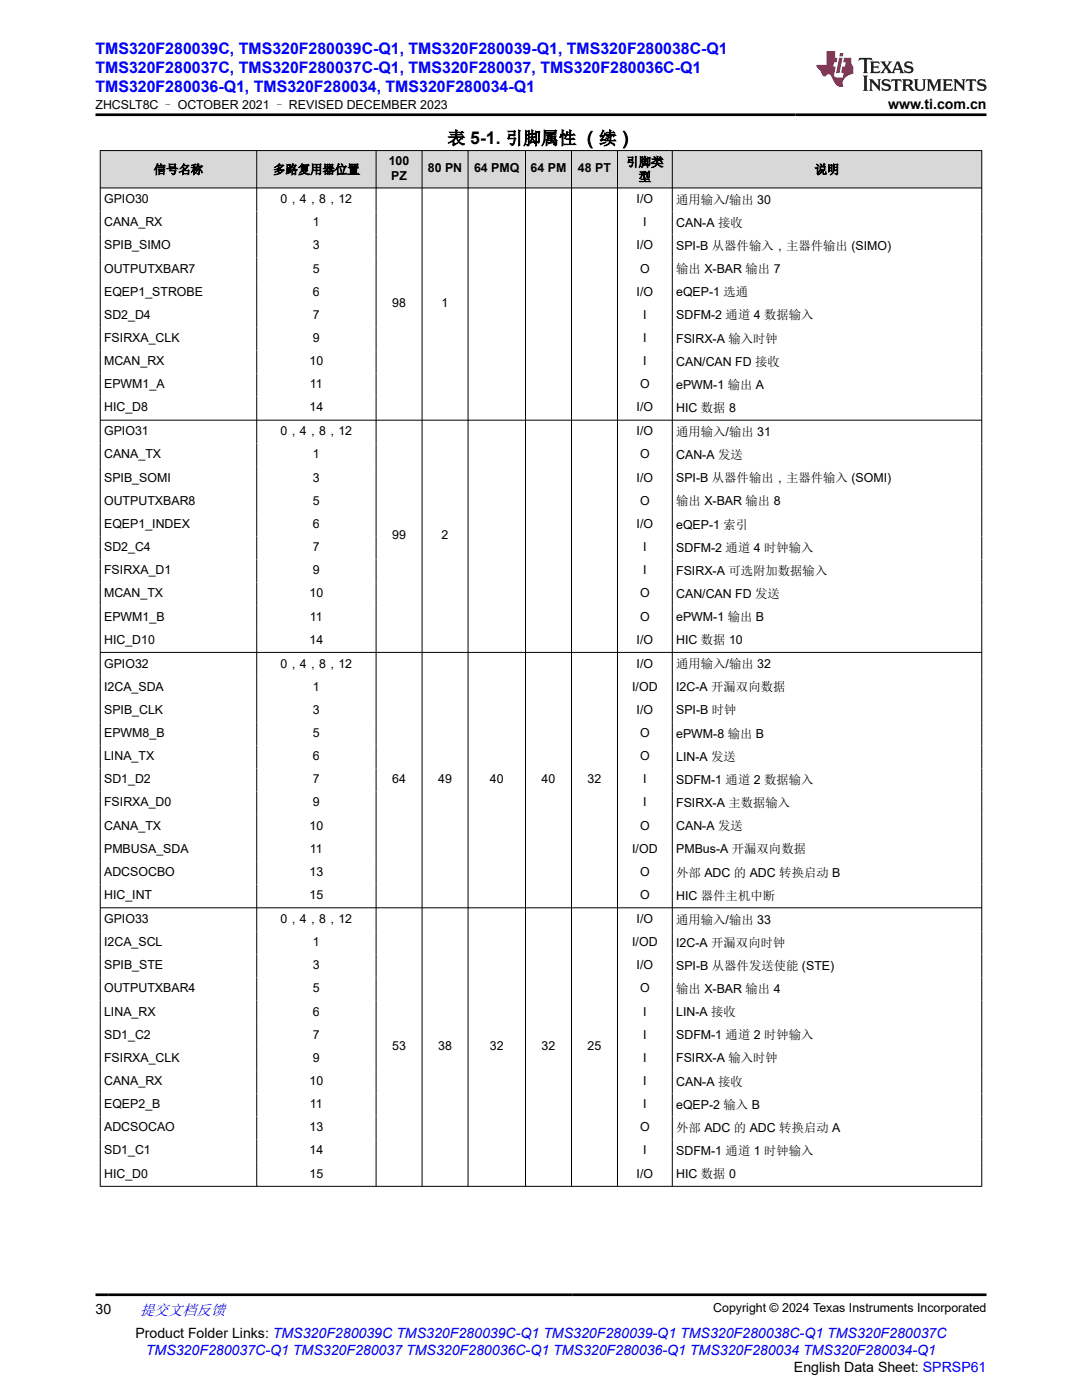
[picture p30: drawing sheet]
<svg xmlns="http://www.w3.org/2000/svg" width="216mm" height="279mm" viewBox="0 0 216 279" stroke-linecap="round" stroke-linejoin="round" font-family="sans-serif">
<defs><g id="words">
<text font-size="3.5" x="89.3" y="28.8">表 5-1. 引脚属性 （续）</text>
<g font-size="3.2" fill="#00f">
<text x="19.1" y="10.7">TMS320F280039C, TMS320F280039C-Q1, TMS320F280039-Q1, TMS320F280038C-Q1</text>
<text x="19.1" y="14.5">TMS320F280037C, TMS320F280037C-Q1, TMS320F280037, TMS320F280036C-Q1</text>
<text x="19.1" y="18.3">TMS320F280036-Q1, TMS320F280034, TMS320F280034-Q1</text>
</g>
<text font-size="3" fill="#00f" x="27.9" y="262.4">提交文档反馈</text>
<g font-size="2.8">
<text x="177.2" y="21.7">www.ti.com.cn</text>
<text x="19.1" y="262.1">30</text>
<text x="27" y="266.9">Product Folder Links: TMS320F280039C TMS320F280039C-Q1 TMS320F280039-Q1 TMS320F280038C-Q1 TMS320F280037C</text>
<text x="158.4" y="273.7">English Data Sheet: SPRSP61</text>
</g>
<text font-size="2.8" fill="#00f" x="29.1" y="270.3">TMS320F280037C-Q1 TMS320F280037 TMS320F280036C-Q1 TMS320F280036-Q1 TMS320F280034 TMS320F280034-Q1</text>
<g font-size="2.5">
<text x="19.1" y="21.8">ZHCSLT8C – OCTOBER 2021 – REVISED DECEMBER 2023</text>
<text x="30.7" y="34.7">信号名称</text>
<text x="54.5" y="34.7">多路复用器位置</text>
<text x="77.6" y="32.9">100</text>
<text x="78.1" y="35.9">PZ</text>
<text x="85.4" y="34.4">80 PN</text>
<text x="94.6" y="34.4">64 PMQ</text>
<text x="105.9" y="34.4">64 PM</text>
<text x="115.3" y="34.4">48 PT</text>
<text x="125" y="33.2">引脚类</text>
<text x="162.6" y="34.7">说明</text>
<text x="20.8" y="40.5">GPIO30</text>
<text x="56" y="40.5">0，4，8，12</text>
<text x="127" y="40.5">I/O</text>
<text x="127.4" y="36.1">型</text>
<text x="134.9" y="40.6">通用输入/输出 30</text>
<text x="20.8" y="45.1">CANA_RX</text>
<text x="62.4" y="45.1">1</text>
<text x="128.3" y="45.1">I</text>
<text x="134.9" y="45.3">CAN-A 接收</text>
<text x="20.8" y="49.8">SPIB_SIMO</text>
<text x="62.4" y="49.8">3</text>
<text x="127" y="49.8">I/O</text>
<text x="134.9" y="49.9">SPI-B 从器件输入，主器件输出 (SIMO)</text>
<text x="20.8" y="54.4">OUTPUTXBAR7</text>
<text x="20.8" y="59">EQEP1_STROBE</text>
<text x="62.4" y="54.4">5</text>
<text x="62.4" y="59">6</text>
<text x="127" y="59">I/O</text>
<text x="127.7" y="54.4">O</text>
<text x="134.9" y="54.5">输出 X-BAR 输出 7</text>
<text x="134.9" y="59.1">eQEP-1 选通</text>
<text x="20.8" y="63.6">SD2_D4</text>
<text x="62.4" y="63.6">7</text>
<text x="78.3" y="61.3">98</text>
<text x="88.1" y="61.3">1</text>
<text x="128.3" y="63.6">I</text>
<text x="134.9" y="63.8">SDFM-2 通道 4 数据输入</text>
<text x="20.8" y="68.3">FSIRXA_CLK</text>
<text x="62.4" y="68.3">9</text>
<text x="128.3" y="68.3">I</text>
<text x="134.9" y="68.4">FSIRX-A 输入时钟</text>
<text x="20.8" y="72.9">MCAN_RX</text>
<text x="20.8" y="77.5">EPWM1_A</text>
<text x="61.8" y="72.9">10</text>
<text x="61.9" y="77.5">11</text>
<text x="127.7" y="77.5">O</text>
<text x="128.3" y="72.9">I</text>
<text x="134.9" y="73">CAN/CAN FD 接收</text>
<text x="134.9" y="77.6">ePWM-1 输出 A</text>
<text x="20.8" y="82.1">HIC_D8</text>
<text x="61.8" y="82.1">14</text>
<text x="127" y="82.1">I/O</text>
<text x="134.9" y="82.2">HIC 数据 8</text>
<text x="20.8" y="86.9">GPIO31</text>
<text x="56" y="86.9">0，4，8，12</text>
<text x="127" y="86.9">I/O</text>
<text x="134.9" y="87">通用输入/输出 31</text>
<text x="20.8" y="91.5">CANA_TX</text>
<text x="62.4" y="91.5">1</text>
<text x="127.7" y="91.5">O</text>
<text x="134.9" y="91.6">CAN-A 发送</text>
<text x="20.8" y="96.1">SPIB_SOMI</text>
<text x="20.8" y="100.7">OUTPUTXBAR8</text>
<text x="62.4" y="96.1">3</text>
<text x="62.4" y="100.7">5</text>
<text x="127" y="96.1">I/O</text>
<text x="127.7" y="100.7">O</text>
<text x="134.9" y="96.2">SPI-B 从器件输出，主器件输入 (SOMI)</text>
<text x="134.9" y="100.9">输出 X-BAR 输出 8</text>
<text x="20.8" y="105.4">EQEP1_INDEX</text>
<text x="62.4" y="105.4">6</text>
<text x="78.3" y="107.7">99</text>
<text x="88.1" y="107.7">2</text>
<text x="127" y="105.4">I/O</text>
<text x="134.9" y="105.5">eQEP-1 索引</text>
<text x="20.8" y="110">SD2_C4</text>
<text x="62.4" y="110">7</text>
<text x="128.3" y="110">I</text>
<text x="134.9" y="110.1">SDFM-2 通道 4 时钟输入</text>
<text x="20.8" y="114.6">FSIRXA_D1</text>
<text x="20.8" y="119.2">MCAN_TX</text>
<text x="61.8" y="119.2">10</text>
<text x="62.4" y="114.6">9</text>
<text x="127.7" y="119.2">O</text>
<text x="128.3" y="114.6">I</text>
<text x="134.9" y="114.7">FSIRX-A 可选附加数据输入</text>
<text x="134.9" y="119.3">CAN/CAN FD 发送</text>
<text x="20.8" y="123.8">EPWM1_B</text>
<text x="61.9" y="123.8">11</text>
<text x="127.7" y="123.8">O</text>
<text x="134.9" y="124">ePWM-1 输出 B</text>
<text x="20.8" y="128.5">HIC_D10</text>
<text x="61.8" y="128.5">14</text>
<text x="127" y="128.5">I/O</text>
<text x="134.9" y="128.6">HIC 数据 10</text>
<text x="20.8" y="133.2">GPIO32</text>
<text x="20.8" y="137.8">I2CA_SDA</text>
<text x="56" y="133.2">0，4，8，12</text>
<text x="62.4" y="137.8">1</text>
<text x="126.1" y="137.8">I/OD</text>
<text x="127" y="133.2">I/O</text>
<text x="134.9" y="133.3">通用输入/输出 32</text>
<text x="134.9" y="138">I2C-A 开漏双向数据</text>
<text x="20.8" y="142.5">SPIB_CLK</text>
<text x="62.4" y="142.5">3</text>
<text x="127" y="142.5">I/O</text>
<text x="134.9" y="142.6">SPI-B 时钟</text>
<text x="20.8" y="147.1">EPWM8_B</text>
<text x="62.4" y="147.1">5</text>
<text x="127.7" y="147.1">O</text>
<text x="134.9" y="147.2">ePWM-8 输出 B</text>
<text x="20.8" y="151.7">LINA_TX</text>
<text x="62.4" y="151.7">6</text>
<text x="127.7" y="151.7">O</text>
<text x="134.9" y="151.8">LIN-A 发送</text>
<text x="20.8" y="156.3">SD1_D2</text>
<text x="20.8" y="160.9">FSIRXA_D0</text>
<text x="62.4" y="156.3">7</text>
<text x="62.4" y="160.9">9</text>
<text x="78.3" y="156.3">64</text>
<text x="87.4" y="156.3">49</text>
<text x="97.8" y="156.3">40</text>
<text x="108.1" y="156.3">40</text>
<text x="117.2" y="156.3">32</text>
<text x="128.3" y="156.3">I</text>
<text x="128.3" y="160.9">I</text>
<text x="134.9" y="156.4">SDFM-1 通道 2 数据输入</text>
<text x="134.9" y="161.1">FSIRX-A 主数据输入</text>
<text x="20.8" y="165.6">CANA_TX</text>
<text x="61.8" y="165.6">10</text>
<text x="127.7" y="165.6">O</text>
<text x="134.9" y="165.7">CAN-A 发送</text>
<text x="20.8" y="170.2">PMBUSA_SDA</text>
<text x="61.9" y="170.2">11</text>
<text x="126.1" y="170.2">I/OD</text>
<text x="134.9" y="170.3">PMBus-A 开漏双向数据</text>
<text x="20.8" y="174.8">ADCSOCBO</text>
<text x="20.8" y="179.4">HIC_INT</text>
<text x="61.8" y="174.8">13</text>
<text x="61.8" y="179.4">15</text>
<text x="127.7" y="174.8">O</text>
<text x="127.7" y="179.4">O</text>
<text x="134.9" y="174.9">外部 ADC 的 ADC 转换启动 B</text>
<text x="134.9" y="179.6">HIC 器件主机中断</text>
<text x="20.8" y="184.2">GPIO33</text>
<text x="56" y="184.2">0，4，8，12</text>
<text x="127" y="184.2">I/O</text>
<text x="134.9" y="184.3">通用输入/输出 33</text>
<text x="20.8" y="188.8">I2CA_SCL</text>
<text x="62.4" y="188.8">1</text>
<text x="126.1" y="188.8">I/OD</text>
<text x="134.9" y="188.9">I2C-A 开漏双向时钟</text>
<text x="20.8" y="193.4">SPIB_STE</text>
<text x="62.4" y="193.4">3</text>
<text x="127" y="193.4">I/O</text>
<text x="134.9" y="193.6">SPI-B 从器件发送使能 (STE)</text>
<text x="20.8" y="198">OUTPUTXBAR4</text>
<text x="20.8" y="202.7">LINA_RX</text>
<text x="62.4" y="198">5</text>
<text x="62.4" y="202.7">6</text>
<text x="127.7" y="198">O</text>
<text x="128.3" y="202.7">I</text>
<text x="134.9" y="198.2">输出 X-BAR 输出 4</text>
<text x="134.9" y="202.8">LIN-A 接收</text>
<text x="20.8" y="207.3">SD1_C2</text>
<text x="62.4" y="207.3">7</text>
<text x="78.3" y="209.6">53</text>
<text x="87.4" y="209.6">38</text>
<text x="97.8" y="209.6">32</text>
<text x="108.1" y="209.6">32</text>
<text x="117.2" y="209.6">25</text>
<text x="128.3" y="207.3">I</text>
<text x="134.9" y="207.4">SDFM-1 通道 2 时钟输入</text>
<text x="20.8" y="211.9">FSIRXA_CLK</text>
<text x="62.4" y="211.9">9</text>
<text x="128.3" y="211.9">I</text>
<text x="134.9" y="212">FSIRX-A 输入时钟</text>
<text x="20.8" y="216.5">CANA_RX</text>
<text x="20.8" y="221.2">EQEP2_B</text>
<text x="61.8" y="216.5">10</text>
<text x="61.9" y="221.2">11</text>
<text x="128.3" y="216.5">I</text>
<text x="128.3" y="221.2">I</text>
<text x="134.9" y="216.7">CAN-A 接收</text>
<text x="134.9" y="221.3">eQEP-2 输入 B</text>
<text x="20.8" y="225.8">ADCSOCAO</text>
<text x="61.8" y="225.8">13</text>
<text x="127.7" y="225.8">O</text>
<text x="134.9" y="225.9">外部 ADC 的 ADC 转换启动 A</text>
<text x="20.8" y="230.4">SD1_C1</text>
<text x="61.8" y="230.4">14</text>
<text x="128.3" y="230.4">I</text>
<text x="134.9" y="230.5">SDFM-1 通道 1 时钟输入</text>
<text x="20.8" y="235">HIC_D0</text>
<text x="61.8" y="235">15</text>
<text x="127" y="235">I/O</text>
<text x="134.9" y="235.2">HIC 数据 0</text>
<text x="142.3" y="261.8">Copyright © 2024 Texas Instruments Incorporated</text>
</g>
</g></defs>
<g fill="#d8d8d8">
<path d="M20 30h175.9v7.5h-175.9z" fill-rule="evenodd"/>
<path d="M20.1 30.1h31.1v7.3h-31.1z" fill-rule="evenodd"/>
<path d="M51.3 30.1h23.7v7.3h-23.7z" fill-rule="evenodd"/>
<path d="M75.1 30.1h9.1v7.3h-9.1z" fill-rule="evenodd"/>
<path d="M84.3 30.1h9v7.3h-9z" fill-rule="evenodd"/>
<path d="M93.5 30.1h11.3v7.3h-11.3z" fill-rule="evenodd"/>
<path d="M104.9 30.1h9.1v7.3h-9.1z" fill-rule="evenodd"/>
<path d="M114.1 30.1h9v7.3h-9z" fill-rule="evenodd"/>
<path d="M123.3 30.1h10.8v7.3h-10.8z" fill-rule="evenodd"/>
<path d="M134.2 30.1h61.6v7.3h-61.6z" fill-rule="evenodd"/>
</g>
<g fill="none" stroke="#000" stroke-width=".2">
<path d="M19.9 30h176.1M19.9 37.5h176.1M20 30v206.8M51.2 30v206.8M75 30v206.8M84.2 30v206.8M93.4 30v206.8M104.9 30v206.8M114 30v206.8M123.2 30v206.8M134.1 30v206.8M195.9 30v206.8"/>
<path d="M19.9 83.9h176.1M19.9 130.2h176.1M19.9 181.2h176.1M19.9 236.8h176.1"/>
</g>
<path d="M171.5 11.6l-.2 .5 .5-.2h.6v.1v2.2l-.2 .4h1l-.2-.4v-2.2v-.1h.5l.6 .2-.2-.5zM173.6 12.3l.2 .4v1.5l-.2 .4h1.9l.1-.6a1.08 1.08 0 0 1-1.3 .2v-.7h.6l.4 .2v-.7l-.4 .2h-.6v-.5l.2-.2a1 1 0 0 1 1 .3l-.1-.5zM175.7 12.3l.9 1.1-1 1.2h.9l-.2-.2 .5-.8 .4 .8-.2 .2h1.6l-.2-.2 .2-.5h.9l.1 .5-.1 .2h.9l-.2-.3-.8-2h-.5l-.9 2.2-.9-1.1 .9-1.1h-.8l.2 .2-.4 .6-.4-.6 .2-.2zM179 12.7l.4 1h-.7zM180.7 12.4a.65 .65 0 0 0-.2 .7 .65 .65 0 0 0 .6 .5l.6 .1 .1 .3a.79 .79 0 0 1-.7 .4 .79 .79 0 0 1-.7-.5l.1 .7 .2-.1a.93 .93 0 0 0 1.1 .1 .93 .93 0 0 0 .4-1 1.46 1.46 0 0 0-1.2-.6l-.1-.3a1.09 1.09 0 0 1 1.2 .2l-.2-.6-.1 .1-.5-.2zM172.2 15.1l.2 .4v2.2l-.2 .4h1l-.2-.4v-2.2l.2-.4zM173.4 15.8l.2 .4v1.5l-.2 .4h.8l-.3-.4 .1-1.3 1.6 1.8v-2l.2-.4h-.7l.1 .2 .1 1.1-1.2-1.3zM176.2 15.9a.65 .65 0 0 0-.2 .8 .65 .65 0 0 0 .6 .4l.6 .2 .1 .2a.79 .79 0 0 1-.7 .4 .79 .79 0 0 1-.7-.5l.1 .7 .2-.1a.93 .93 0 0 0 1.1 .1 .93 .93 0 0 0 .4-.9 1.46 1.46 0 0 0-1.2-.6l-.1-.4a1.09 1.09 0 0 1 1.2 .2l-.1-.6-.2 .1-.5-.1zM177.9 15.8l-.1 .6a.63 .63 0 0 1 .8-.3v1.6l-.3 .4h1l-.2-.4v-1.6a.66 .66 0 0 1 .8 .3l-.1-.6zM180 15.8l.2 .4v1.5l-.2 .4h1l-.2-.2-.1-.7h.5l.1 .2a.79 .79 0 0 0 1.2 .6l-1-.9a.61 .61 0 0 0 .6-.6 .61 .61 0 0 0-.5-.7zM180.8 16.1h.1a.47 .47 0 0 1 .5 .1 .47 .47 0 0 1 .1 .5l-.1 .1-.7 .1zM182.3 15.8l.2 .2a2.27 2.27 0 0 0 .4 2 1.04 1.04 0 0 0 1.7-.7v-1.3l.2-.2h-.8l.2 .4v1.1a.6 .6 0 0 1-.6 .6 .6 .6 0 0 1-.6-.6v-1.1l.3-.4zM184.9 15.8l.2 .4v1.5l-.2 .4h.8l-.3-.4v-1.4l.9 1.9 .9-1.9v1.4l-.3 .4h1l-.2-.4v-1.5l.2-.4h-.8l-.7 1.5-.6-1.5zM188.1 15.8l.2 .4v1.5l-.2 .4h1.9l.1-.6a1.09 1.09 0 0 1-1.3 .2v-.7h.6l.4 .2v-.6l-.4 .2h-.6v-.6l.2-.1a1.01 1.01 0 0 1 1 .3l-.1-.6zM190.2 15.8l.3 .4v1.5l-.3 .4h.8l-.2-.4v-1.3l1.6 1.8v-2l.2-.4h-.7l.2 .2v1.1l-1.2-1.3zM192.8 15.8l-.1 .6a.63 .63 0 0 1 .8-.3v1.6l-.3 .4h1l-.2-.4v-1.6a.66 .66 0 0 1 .8 .3l-.1-.6zM195.2 15.9a.65 .65 0 0 0-.2 .8 .65 .65 0 0 0 .6 .4l.6 .2 .2 .2a.79 .79 0 0 1-.7 .4 .79 .79 0 0 1-.7-.5l.1 .7 .2-.1a.93 .93 0 0 0 1 .1 .93 .93 0 0 0 .5-.9 1.46 1.46 0 0 0-1.3-.6v-.4a1.09 1.09 0 0 1 1.2 .2l-.2-.6-.2 .1-.5-.1z" fill="#231f20"/>
<path d="M164.9 10.2v2.8h-2l.1 .3 .8 1a.95 .95 0 0 0 1 .9 .59 .59 0 0 1 .5-.4 .59 .59 0 0 1 .5 .4l.4 .7a1.59 1.59 0 0 0 2.1 1.4 1.61 1.61 0 0 1 1-2.3l1-.3-.1-1.5a1.59 1.59 0 0 1-.3-1.7h-1.5l-.2 .9h.6l-.2 .9h-.5l-.2 1v.2l.4 .1-.1 .9h-.7a.73 .73 0 0 1-1-.7l.3-1.5h-.5l.1-.9h.5l.2-.9h-.5v-1.3zM167.4 11.5l-.6 3.1h.7l.6-3.1zM167.6 10.6l-.1 .6h.7l.1-.6z" fill="#ed1c24"/>
<path d="M19.1 22.9h177.8M19.1 258.4h177.8" fill="none" stroke="#000" stroke-width=".53"/>
<use href="#words"/>
</svg>
